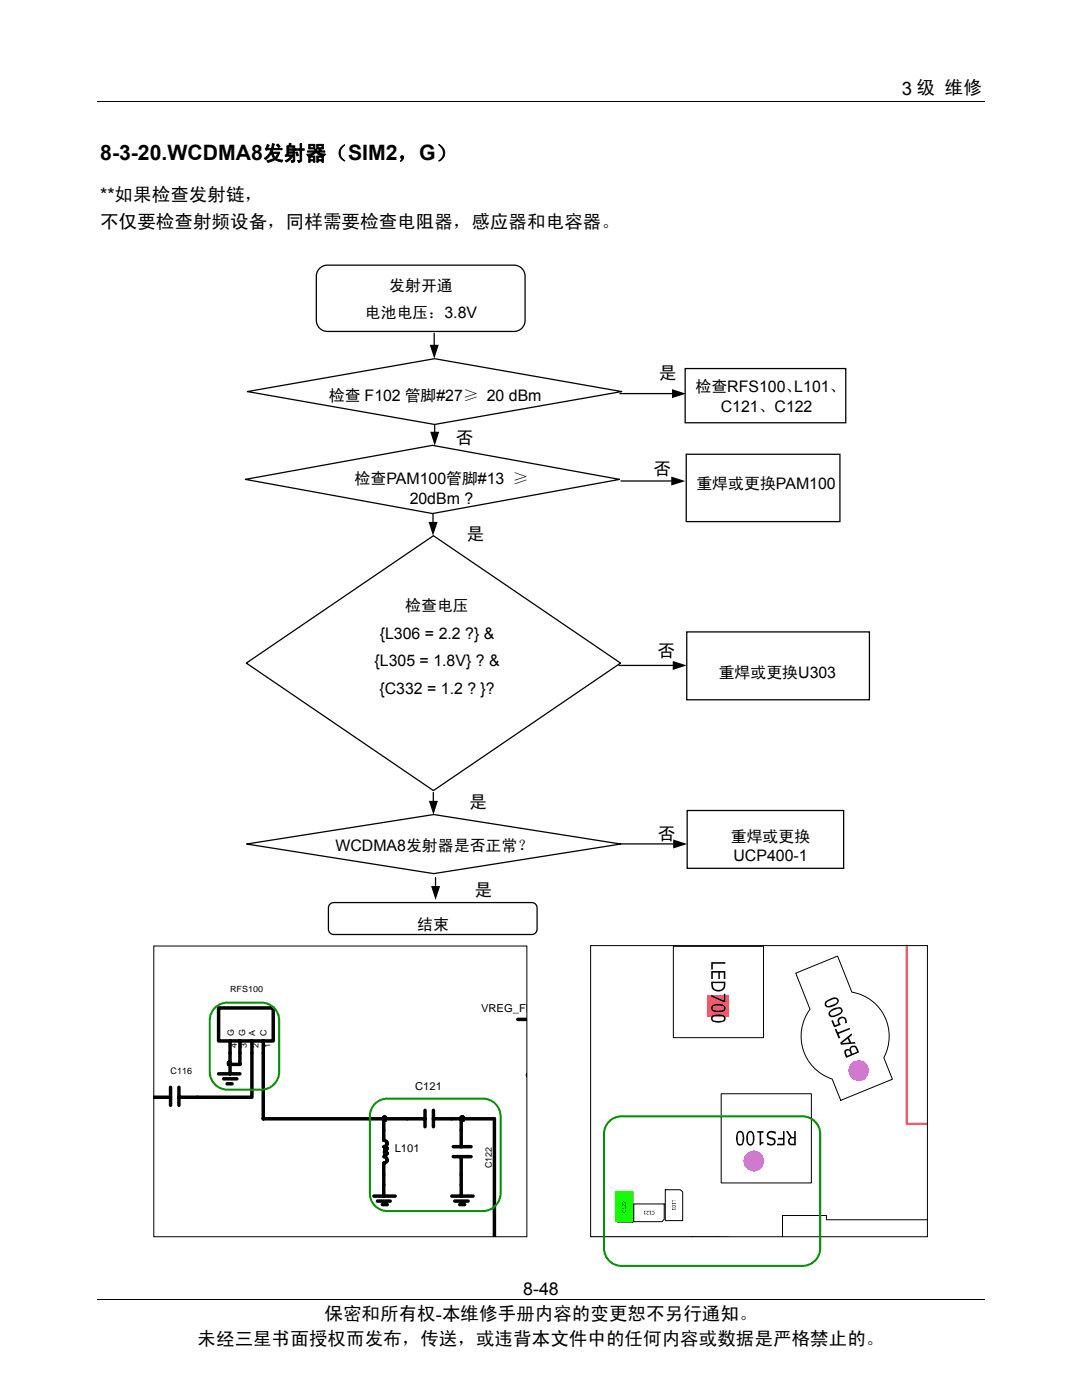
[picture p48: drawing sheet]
<svg xmlns="http://www.w3.org/2000/svg" width="216mm" height="279mm" viewBox="0 0 216 279" stroke-linecap="round" stroke-linejoin="round" font-family="sans-serif">
<defs><g id="words">
<text font-size="4.2" x="20" y="32">8-3-20.WCDMA8发射器（SIM2，G）</text>
<g font-size="3.7">
<text x="180" y="18.9">3 级 维修</text>
<text x="20" y="40.1">**如果检查发射链，</text>
<text x="20" y="45.6">不仅要检查射频设备，同样需要检查电阻器，感应器和电容器。</text>
<text x="64.7" y="263.5">保密和所有权-本维修手册内容的变更恕不另行通知。</text>
<text x="39.4" y="268.3">未经三星书面授权而发布，传送，或违背本文件中的任何内容或数据是严格禁止的。</text>
</g>
<g font-size="3.5">
<text x="131.5" y="75.6">是</text>
<text x="91" y="88.6">否</text>
<text x="130.4" y="94.7">否</text>
<text x="93.1" y="107.7">是</text>
<text x="131.2" y="131.1">否</text>
<text x="93.6" y="161.3">是</text>
<text x="131.3" y="167.6">否</text>
<text x="94.7" y="178.8">是</text>
<text x="104.4" y="258.5">8-48</text>
</g>
<g font-size="3.2">
<text x="77.7" y="58">发射开通</text>
<text x="72.8" y="63.5">电池电压：3.8V</text>
<text x="65.6" y="80.1">检查 F102 管脚#27≥ 20 dBm</text>
<text x="138.8" y="78.2">检查RFS100、L101、</text>
<text x="143.8" y="82.3">C121、C122</text>
<text x="70.8" y="96.6">检查PAM100管脚#13 ≥</text>
<text x="81.7" y="100.5">20dBm ?</text>
<text x="139" y="97.5">重焊或更换PAM100</text>
<text x="80.9" y="122">检查电压</text>
<text x="75.8" y="127.5">{L306 = 2.2 ?} &amp;</text>
<text x="74.7" y="133">{L305 = 1.8V} ? &amp;</text>
<text x="143.4" y="135.4">重焊或更换U303</text>
<text x="75.7" y="138.5">{C332 = 1.2 ? }?</text>
<text x="66.9" y="169.8">WCDMA8发射器是否正常？</text>
<text x="145.8" y="168">重焊或更换</text>
<text x="146.4" y="171.9">UCP400-1</text>
<text x="83.2" y="185.6">结束</text>
</g>
<g font-size="2.2">
<text x="96" y="202">VREG_FE</text>
<text x="82.8" y="217.6">C121</text>
<text x="78.8" y="229.8">L101</text>
</g>
<g font-size="1.8">
<text x="34" y="214.4">C116</text>
<text x="98.1" y="233.1" transform="rotate(-90 98.1 233.1)">C122</text>
</g>
<g font-size="1.7">
<text x="45.9" y="198.1">RFS100</text>
<text x="46.6" y="206.8" transform="rotate(-90 46.6 206.8)">G</text>
<text x="47.2" y="209.1" transform="rotate(-90 47.2 209.1)">4</text>
<text x="48.9" y="206.8" transform="rotate(-90 48.9 206.8)">G</text>
<text x="49.2" y="209.1" transform="rotate(-90 49.2 209.1)">3</text>
<text x="50.9" y="206.8" transform="rotate(-90 50.9 206.8)">A</text>
<text x="51.6" y="209.1" transform="rotate(-90 51.6 209.1)">2</text>
<text x="53.2" y="206.8" transform="rotate(-90 53.2 206.8)">C</text>
<text x="53.9" y="209.1" transform="rotate(-90 53.9 209.1)">1</text>
</g>
</g></defs>
<path d="M19.5 20.3h177M19.5 259.4h177" fill="none" stroke="#000" stroke-width=".2"/>
<g fill="none" stroke="#000" stroke-width=".25">
<path d="M63.8 53.6l1-.6 .5-.1h37.3a2.21 2.21 0 0 1 2.2 2.2v8.8a2.21 2.21 0 0 1-2.2 2.2h-37.3a2.22 2.22 0 0 1-2.2-2.2v-8.8l.1-.6zM49.4 78.1l37.3-6.5 37.4 6.5-37.4 6.6zM86.6 66.5v2.4M123.7 78.5h10.4M136.7 73.6h32.1v10.8h-32.1zM49 95.7l37.3-6.8 37.3 6.8-37.3 6.8zM86.7 84.9v1.3M123.9 96h10.1M136.9 90.7h30.7v13.4h-30.7zM86.4 102.5v1.7M49.1 132.3l37.4-25.4 37.3 25.4-37.3 25.5zM123.5 132.8h10.8"/>
<path d="M137 126.1h36.5v13.6h-36.5zM86.5 158.2v1.7M49.2 168.4l37.4-5.8 37.3 5.8-37.3 5.9zM86.9 175.2v1.7M123.6 168.4h10.8M137.1 161.8h31.2v11.5h-31.2zM66 180.3l.6-.2h39.5a1.05 1.05 0 0 1 1.1 1.1v4.2a1.06 1.06 0 0 1-1.1 1.1h-39.5a1.06 1.06 0 0 1-1.1-1.1v-4.2l.1-.4z"/>
</g>
<path d="M85.7 68.8h1.8l-.8 2.8zM134.1 77.7l2.8 .9-2.8 .9zM85.9 86.2h1.8l-1 2.7zM133.9 95.1l2.8 .9-2.8 .9zM85.5 104.2h1.8l-.9 2.7zM134.2 131.9l2.8 .9-2.8 .9zM85.6 159.8h1.8l-.9 2.8zM86 176.8h1.8l-.9 2.8zM134.3 167.5l2.8 .9-2.8 .9z" fill="#000"/>
<g fill="none" stroke="#000" stroke-width=".69">
<path d="M30.6 219h3.4M34 217v3.6M35.7 219h3.7M35.7 217v3.6M43.6 201.2h10.9v6.5h-10.9zM43.6 214.3h4.3M44.6 215.3h2.7M45.3 216.3h1M45.9 207.7v2.4M45.9 212.4v1.9M47.9 207.7v2.4M50.3 207.7v2.4"/>
<path d="M52.5 207.7v15.6h24.1v4.3l.6 .3 .1 .2-.1 .4-.6 .3M103.3 203.4h1.9M74.6 238.7h4.3M75.3 239.7h2.6M76.6 230.8l.6 .3 .1 .4-.1 .3-.6 .3v6.6M76.7 229l.2-.2 .4 .3-.2 .3-.2 .1-.1-.1M76.7 229.9l.2-.1a.34 .34 0 0 1 .3 .3 .34 .34 0 0 1-.1 .3l-.2 .1-.1-.1M81.2 223.3h3.6M84.8 221.6v3.3M86.5 223.3h3.6M86.5 221.6v3.3M90.1 238.7h4.3"/>
<path d="M90.4 228.8h3.6M90.4 230.8h3.6M90.7 239.7h2.7M92 230.8v7.9M92 223.3v5.5M98.7 223.3v23.6M76.3 240.4h1M91.7 240.4h1"/>
</g>
<path d="M76.6 223h.3v.6h-.3z" fill="#c2c2c2"/>
<path d="M76.6 223h.3v.6h-.3zM76.6 223v.6h.3v-.6M76.6 223.3h4.6M90.1 223.3h1.9" fill="none" stroke="#000" stroke-width=".69"/>
<path d="M92 223h.4v.6h-.4z" fill="#c2c2c2"/>
<path d="M50.3 210.1v8.9h-10.9M92 223h.4v.6h-.4zM92 223.3h6.7" fill="none" stroke="#000" stroke-width=".69"/>
<path d="M45.6 212h.3v.4h-.3z" fill="#c2c2c2"/>
<path d="M45.6 212h.3v.4h-.3zM45.9 210.1v2.3h2v-2.3" fill="none" stroke="#000" stroke-width=".69"/>
<path d="M30.7 188.8h74.4v58h-74.4zM134.4 188.9h18v18.2h-18zM158.8 194.2l8.3-3.4 2.9 7.2a8.9 8.9 0 0 1 6.4 13.1l1.7 4.3-10.3 4.2-1.8-4.3a9 9 0 0 1-4.4-13.9zM143.9 218.3h18v17.8h-18zM122.8 237.8h3.5v6.1h-3.1l-.4-.4zM132.8 237.4h3l.4 .5v5.7h-3.4zM126.5 240.3h6v3l-.4 .5h-5.6zM138 246.9v-.2h5.6v.2M185.1 243.4h-20.2v-.8h-8.8v4.3" fill="none" stroke="#000" stroke-width=".2"/>
<path d="M180.9 188.7v35.6h4.2" fill="none" stroke="#f8385e" stroke-width=".42"/>
<circle cx="171.4" cy="213.7" r="2.18" fill="#ff79fa"/>
<g fill="#000">
<path d="M166.6 205.4l.3-.1 .3 .7 2.3-.9 .1 .3-2.3 .9 .4 .9-.4 .1zM165.9 203.7l.3-.1 .4 1 .7-.2a.93 .93 0 0 1 .7-1.5 .93 .93 0 0 1 1 1.2l-.4 .2v-.6a.62 .62 0 0 0-.9-.4 .62 .62 0 0 0 0 1.1l.1 .1-1.4 .5zM128.5 241.7h.3l-.1 .1 .1 .5-.2 .1zM129 241.7h.4l-.3 .4v.2h.3l-.1 .1-.3-.1 .3-.5h-.3zM129.6 241.7h.3l-.1 .1 .1 .5-.2 .1zM130 241.7l.5 .1v.6h-.5v-.2l.1 .1 .4-.1-.1-.4-.4 .1z"/>
<path d="M164.7 199.9l.6-.4a1.46 1.46 0 0 1 2-.1l.1 .4a1.99 1.99 0 0 1-2.7 1l-.1-.6zM165 200a.48 .48 0 0 0 0 .7 .48 .48 0 0 0 .7 0l.5-.2a.78 .78 0 0 0 .8-.9l-.2-.2h-.4z"/>
<path d="M165.5 201.9l.6-.5 .6-.3a.84 .84 0 0 1 1-.1 .84 .84 0 0 1 .4 .9 2.77 2.77 0 0 1-2.5 1l-.2-.3-.1-.4zM165.8 201.9a.46 .46 0 0 0-.1 .6 .46 .46 0 0 0 .6 .2l1.1-.4a.53 .53 0 0 0 .3-.8 .53 .53 0 0 0-.8-.1z"/>
<path d="M167.7 208.1l2.2-1.9 .1 .4-.6 .5 .4 .9 .8-.1 .1 .4-2.9 .2zM168 208.2l1.5-.2-.3-.7z"/>
<path d="M168.7 209.5l.6-.1 .2 .1 .2-.6a.92 .92 0 0 1 1-.2 .92 .92 0 0 1 .5 .8l.2 .5-2.6 1.1a1.74 1.74 0 0 1-.3-1.4zM168.9 209.8l-.1 .3 .3 .6 .7-.3-.2-.5a.43 .43 0 0 0-.7-.1zM169.9 209.1l-.1 .4 .3 .8 .9-.4-.1-.4a.62 .62 0 0 0-1-.4z"/>
</g>
<path d="M122.8 237.8h3.5v6.1h-3.5z" fill="#13ff00"/>
<g fill="#000">
<path d="M124.2 239.9h.4l.2 .2v-.3h.1v.4l-.4-.3h-.3v.3zM134.1 239.6h.8h-.7v.3h-.1zM124.2 241.4h.1l-.1 .4a.33 .33 0 0 0 .4 0 .33 .33 0 0 0 .2-.3h.1v.4l-.5 .1-.3-.2zM124.2 240.4h.3l.3 .3v-.4h.1v.5l-.5-.4-.2 .1v.3zM124.1 241.1h.7l.1-.2v.4l-.1-.2h-.5l-.1 .2zM134.1 241.2l.1 .1 .6-.1 .1 .2-.8 .1zM134.1 240.1l.1 .1 .6-.1 .1 .2-.8 .1z"/>
<path d="M134.1 240.7l.2-.1h.4l.2 .3-.6 .1zM134.2 240.7l.1 .2h.5l-.1-.2z"/>
</g>
<path d="M141.2 198.7h4.3v4.3h-4.3z" fill="#fc6267"/>
<g fill="#000">
<path d="M141.9 193.8h2.8v1.6h-.3v-1.3h-.8v1.3h-.3v-1.3h-1.1v1.3h-.3zM141.9 192h2.8v.3h-2.5v1.2h-.3zM141.9 198.5l2.5 1.2v-1.4h.3v1.7h-.4l-2.4-1.1z"/>
<path d="M141.9 195.9h2.8a1.49 1.49 0 0 1-1.4 2 1.49 1.49 0 0 1-1.4-2zM142.2 196.2a1.11 1.11 0 0 0 1.1 1.3 1.11 1.11 0 0 0 1.1-1.3z"/>
<path d="M142 202.9a2.53 2.53 0 0 1 2.7 0 .85 .85 0 0 1-.1 .9 .85 .85 0 0 1-.9 .3h-.7a.86 .86 0 0 1-.9-.3 .86 .86 0 0 1-.1-.9zM142.3 202.9l-.1 .6a2.14 2.14 0 0 0 2.2 0v-.5a2.59 2.59 0 0 0-2.1-.1z"/>
<path d="M142.2 200.6a2.38 2.38 0 0 1 2.5 .3v.6l-.2 .3a3.6 3.6 0 0 1-2.3 0 .69 .69 0 0 1 0-1.2zM142.3 200.9l-.1 .5a2.14 2.14 0 0 0 2.3 0l-.1-.4a2.06 2.06 0 0 0-2.1-.1z"/>
</g>
<circle cx="150.4" cy="231.7" r="2.15" fill="#ff79fa"/>
<g fill="#000">
<path d="M151.1 225.7h1.3v.4h-.5v1.8h.5v.3l-.4 .1-.2 .3h-.2v-2.5h-.5zM153.1 226.1a1.25 1.25 0 0 1 1.7-.2v.5a1 1 0 0 0-1.5 0v.3l.3 .2a.99 .99 0 0 1 1 1.5 1.39 1.39 0 0 1-1.5 0v-.4a1.01 1.01 0 0 0 1.3 .1v-.2a.71 .71 0 0 0-.8-.6l-.6-.4v-.3zM156.2 225.7h.3v2.9h-1.5v-.3h1.2v-.9h-1v-.3h1z"/>
<path d="M147.3 225.8a.83 .83 0 0 1 .9 .1 .83 .83 0 0 1 .3 .9v.7a.89 .89 0 0 1-1.2 1 2.38 2.38 0 0 1 0-2.7zM147.4 226.1a2.29 2.29 0 0 0-.2 1.7 .47 .47 0 0 0 .5 .5 .47 .47 0 0 0 .4-.5l.1-.8a.78 .78 0 0 0-.6-1z"/>
<path d="M149.4 225.8l.3-.1a1.15 1.15 0 0 1 .8 1.5 1.16 1.16 0 0 1-.8 1.4 1.16 1.16 0 0 1-.8-1.4l.1-.7zM149.5 226.1l-.3 .6 .1 1.2 .3 .4h.3a2.07 2.07 0 0 0 0-2.2z"/>
<path d="M156.8 225.7h.4l.8 1.2h.5v-1.2h.3v2.9h-1.1a.89 .89 0 0 1 0-1.6zM157.7 227.3l-.2 .4 .1 .4 .3 .2h.6v-1.1z"/>
</g>
<path d="M117.9 188.7h67.2v58.1h-67.2z" fill="none" stroke="#000" stroke-width=".2"/>
<path d="M42.9 201.1a3.5 3.5 0 0 1 2.5-1h6.8a3.5 3.5 0 0 1 3.5 3.5v10.3a3.5 3.5 0 0 1-3.5 3.6h-6.8a3.5 3.5 0 0 1-3.5-3.6v-10.3a3.5 3.5 0 0 1 1-2.5zM74.8 220.3a3.5 3.5 0 0 1 2.5-1h19a3.5 3.5 0 0 1 3.6 3.5v15.4a3.5 3.5 0 0 1-3.6 3.5h-19a3.5 3.5 0 0 1-3.5-3.5v-15.4a3.5 3.5 0 0 1 1-2.5zM121.5 223.8a3.5 3.5 0 0 1 2.5-1h36.1a3.5 3.5 0 0 1 3.6 3.5v22.8a3.5 3.5 0 0 1-3.6 3.5h-36.1a3.5 3.5 0 0 1-3.5-3.5v-22.8a3.5 3.5 0 0 1 1-2.5z" fill="none" stroke="#009300" stroke-width=".4"/>
<use href="#words"/>
</svg>
